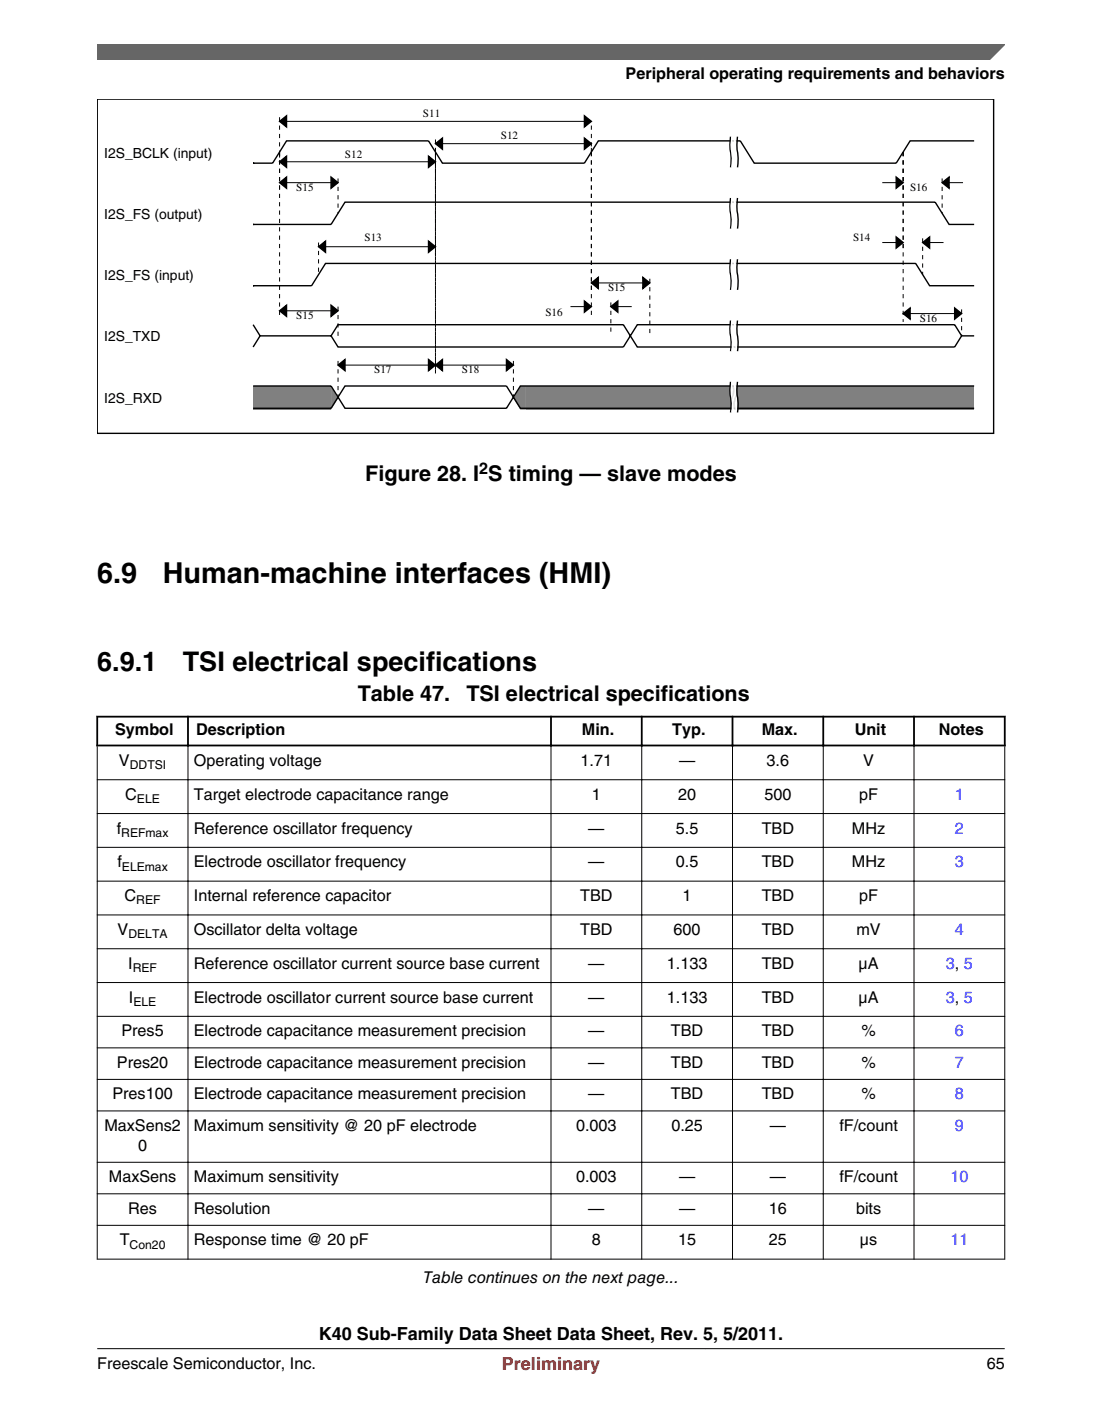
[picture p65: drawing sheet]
<svg xmlns="http://www.w3.org/2000/svg" width="216mm" height="274mm" viewBox="0 0 216 274" stroke-linecap="round" stroke-linejoin="round" font-family="sans-serif">
<defs><g id="words">
<g font-size="5.6">
<text x="19" y="114.1">6.9</text>
<text x="31.9" y="114.1">Human-machine interfaces (HMI)</text>
</g>
<g font-size="5.3">
<text x="19" y="131.5">6.9.1</text>
<text x="35.8" y="131.5">TSI electrical specifications</text>
</g>
<g font-size="4.2">
<text x="71.5" y="94.3">Figure 28. I S timing — slave modes</text>
<text x="70.1" y="137.2">Table 47.</text>
<text x="91.4" y="137.2">TSI electrical specifications</text>
</g>
<text font-size="3.5" x="62.5" y="262.3">K40 Sub-Family Data Sheet Data Sheet, Rev. 5, 5/2011.</text>
<text font-size="3.5" fill="#f00" x="98.3" y="268.2">Preliminary</text>
<g font-size="3.2">
<text x="122.6" y="15.5">Peripheral operating requirements and behaviors</text>
<text x="93.9" y="92.8">2</text>
<text x="22.6" y="144">Symbol</text>
<text x="38.4" y="144">Description</text>
<text x="114" y="144">Min.</text>
<text x="131.7" y="144">Typ.</text>
<text x="149.2" y="144">Max.</text>
<text x="167.4" y="144">Unit</text>
<text x="183.9" y="144">Notes</text>
<text x="23.3" y="150">V</text>
<text x="38" y="150">Operating voltage</text>
<text x="113.8" y="150">1.71</text>
<text x="133" y="150">—</text>
<text x="150.2" y="150">3.6</text>
<text x="169.1" y="150">V</text>
<text x="24.5" y="156.6">C</text>
<text x="38" y="156.6">Target electrode capacitance range</text>
<text x="116" y="156.6">1</text>
<text x="132.9" y="156.6">20</text>
<text x="149.8" y="156.6">500</text>
<text x="168.3" y="156.6">pF</text>
<text x="22.9" y="163.2">f</text>
<text x="38" y="163.2">Reference oscillator frequency</text>
<text x="115.3" y="163.2">—</text>
<text x="132.4" y="163.2">5.5</text>
<text x="149.2" y="163.2">TBD</text>
<text x="166.9" y="163.2">MHz</text>
<text x="23" y="169.8">f</text>
<text x="38" y="169.8">Electrode oscillator frequency</text>
<text x="115.3" y="169.8">—</text>
<text x="132.4" y="169.8">0.5</text>
<text x="149.2" y="169.8">TBD</text>
<text x="166.9" y="169.8">MHz</text>
<text x="24.4" y="176.4">C</text>
<text x="38" y="176.4">Internal reference capacitor</text>
<text x="113.7" y="176.4">TBD</text>
<text x="133.7" y="176.4">1</text>
<text x="149.2" y="176.4">TBD</text>
<text x="168.3" y="176.4">pF</text>
<text x="23" y="183.1">V</text>
<text x="38" y="183.1">Oscillator delta voltage</text>
<text x="113.7" y="183.1">TBD</text>
<text x="132" y="183.1">600</text>
<text x="149.2" y="183.1">TBD</text>
<text x="167.8" y="183.1">mV</text>
<text x="25.1" y="189.7">I</text>
<text x="38" y="189.7">Reference oscillator current source base current</text>
<text x="115.3" y="189.7">—</text>
<text x="130.6" y="189.7">1.133</text>
<text x="149.2" y="189.7">TBD</text>
<text x="168.2" y="189.7">μA</text>
<text x="25.2" y="196.3">I</text>
<text x="38" y="196.3">Electrode oscillator current source base current</text>
<text x="115.3" y="196.3">—</text>
<text x="130.6" y="196.3">1.133</text>
<text x="149.2" y="196.3">TBD</text>
<text x="168.2" y="196.3">μA</text>
<text x="23.8" y="202.9">Pres5</text>
<text x="38" y="202.9">Electrode capacitance measurement precision</text>
<text x="115.3" y="202.9">—</text>
<text x="131.4" y="202.9">TBD</text>
<text x="149.2" y="202.9">TBD</text>
<text x="168.8" y="202.9">%</text>
<text x="22.9" y="209.1">Pres20</text>
<text x="38" y="209.1">Electrode capacitance measurement precision</text>
<text x="115.3" y="209.1">—</text>
<text x="131.4" y="209.1">TBD</text>
<text x="149.2" y="209.1">TBD</text>
<text x="168.8" y="209.1">%</text>
<text x="22" y="215.3">Pres100</text>
<text x="38" y="215.3">Electrode capacitance measurement precision</text>
<text x="115.3" y="215.3">—</text>
<text x="131.4" y="215.3">TBD</text>
<text x="149.2" y="215.3">TBD</text>
<text x="168.8" y="215.3">%</text>
<text x="20.4" y="221.4">MaxSens2</text>
<text x="38" y="221.4">Maximum sensitivity @ 20 pF electrode</text>
<text x="112.9" y="221.4">0.003</text>
<text x="131.5" y="221.4">0.25</text>
<text x="150.8" y="221.4">—</text>
<text x="164.4" y="221.4">fF/count</text>
<text x="27.1" y="225.3">0</text>
<text x="21.3" y="231.5">MaxSens</text>
<text x="38" y="231.5">Maximum sensitivity</text>
<text x="112.9" y="231.5">0.003</text>
<text x="133" y="231.5">—</text>
<text x="150.8" y="231.5">—</text>
<text x="164.4" y="231.5">fF/count</text>
<text x="25.1" y="237.7">Res</text>
<text x="38" y="237.7">Resolution</text>
<text x="115.3" y="237.7">—</text>
<text x="133" y="237.7">—</text>
<text x="150.6" y="237.7">16</text>
<text x="167.7" y="237.7">bits</text>
<text x="23.5" y="243.8">T</text>
<text x="38" y="243.8">Response time @ 20 pF</text>
<text x="116" y="243.8">8</text>
<text x="132.9" y="243.8">15</text>
<text x="150.6" y="243.8">25</text>
<text x="168.5" y="243.8">μs</text>
<text x="82.9" y="251.2">Table continues on the next page...</text>
<text x="19" y="268">Freescale Semiconductor, Inc.</text>
<text x="193.3" y="268">65</text>
</g>
<g font-size="3.2" fill="#00f">
<text x="187.1" y="156.6">1</text>
<text x="187.1" y="163.2">2</text>
<text x="187.1" y="169.8">3</text>
<text x="187.1" y="183.1">4</text>
<text x="185.3" y="189.7">3, 5</text>
<text x="185.3" y="196.3">3, 5</text>
<text x="187.1" y="202.9">6</text>
<text x="187.1" y="209.1">7</text>
<text x="187.1" y="215.3">8</text>
<text x="187.1" y="221.4">9</text>
<text x="186.2" y="231.5">10</text>
<text x="186.2" y="243.8">11</text>
</g>
<g font-size="2.7">
<text x="20.4" y="30.9">I2S_BCLK (input)</text>
<text x="20.4" y="42.9">I2S_FS (output)</text>
<text x="20.4" y="54.9">I2S_FS (input)</text>
<text x="20.4" y="66.9">I2S_TXD</text>
<text x="20.4" y="78.9">I2S_RXD</text>
</g>
<g font-size="2.4">
<text x="25.4" y="150.6">DDTSI</text>
<text x="26.8" y="157.2">ELE</text>
<text x="23.8" y="163.8">REFmax</text>
<text x="23.9" y="170.5">ELEmax</text>
<text x="26.7" y="177.1">REF</text>
<text x="25.2" y="183.7">DELTA</text>
<text x="26" y="190.3">REF</text>
<text x="26.1" y="196.9">ELE</text>
<text x="25.4" y="244.5">Con20</text>
</g>
<g font-size="2.2">
<text x="82.9" y="22.9">S11</text>
<text x="98.1" y="27.3">S12</text>
<text x="67.6" y="30.9">S12</text>
<text x="58" y="37.4">S15</text>
<text x="178.3" y="37.4">S16</text>
<text x="71.4" y="47.2">S13</text>
<text x="167.1" y="47.2">S14</text>
<text x="119.1" y="57">S15</text>
<text x="58" y="62.5">S15</text>
<text x="106.9" y="61.9">S16</text>
<text x="180.2" y="63">S16</text>
<text x="73.3" y="73.1">S17</text>
<text x="90.5" y="73.1">S18</text>
</g>
</g></defs>
<path d="M19 19.4h175.7v65.5h-175.7z" fill="none" stroke="#000" stroke-width=".27"/>
<g fill="#808080">
<path d="M49.6 75.6h3.8v4.6h-3.8z"/>
<path d="M53.4 75.6h3.8v4.6h-3.8z"/>
<path d="M57.2 75.6h3.8v4.6h-3.8z"/>
<path d="M61 75.6h3.9v4.6h-3.9z"/>
<path d="M64.9 75.6l1.3 2.4-1.3 2.2z"/>
<path d="M102 75.6h1v4.6h-1l-1.4-2.2z"/>
<path d="M103 75.6h3.9v4.6h-3.9z"/>
<path d="M106.9 75.6h3.8v4.6h-3.8z"/>
<path d="M110.7 75.6h3.8v4.6h-3.8z"/>
<path d="M114.5 75.6h3.8v4.6h-3.8z"/>
<path d="M118.3 75.6h3.8v4.6h-3.8z"/>
<path d="M122.1 75.6h3.8v4.6h-3.8z"/>
<path d="M125.9 75.6h3.9v4.6h-3.9z"/>
<path d="M129.8 75.6h3.8v4.6h-3.8z"/>
<path d="M133.6 75.6h3.8v4.6h-3.8z"/>
<path d="M137.4 75.6h3.8v4.6h-3.8z"/>
<path d="M141.2 75.6h3.8v4.6h-3.8z"/>
<path d="M145 75.6h3.9v4.6h-3.9z"/>
<path d="M148.9 75.6h3.8v4.6h-3.8z"/>
<path d="M152.7 75.6h3.8v4.6h-3.8z"/>
<path d="M156.5 75.6h3.8v4.6h-3.8z"/>
<path d="M160.3 75.6h3.8v4.6h-3.8z"/>
<path d="M164.1 75.6h3.8v4.6h-3.8z"/>
<path d="M167.9 75.6h3.9v4.6h-3.9z"/>
<path d="M171.8 75.6h3.8v4.6h-3.8z"/>
<path d="M175.6 75.6h3.8v4.6h-3.8z"/>
<path d="M179.4 75.6h3.8v4.6h-3.8z"/>
<path d="M183.2 75.6h3.8v4.6h-3.8z"/>
<path d="M187 75.6h3.9v4.6h-3.9z"/>
</g>
<g fill="none" stroke="#000" stroke-width=".27">
<path d="M49.6 31.9h.1M54.8 35.8l1.3-1.1v2.2zM54.8 23.8l1.3-1.1v2.2zM54.8 31.7l1.3-1.1v2.2zM64.9 34.7l1.3 1.1-1.3 1.1zM84 30.6l1.3 1.1-1.3 1.1zM85.3 28.1l1.4-1.1v2.2zM114.5 22.7l1.4 1.1-1.4 1.1zM114.5 27l1.4 1.1-1.4 1.1zM143.1 26.8a14.8 14.8 0 0 0 .2 4.3l-.2 1.7M143.1 38.8a14.8 14.8 0 0 0 .2 4.3l-.2 1.7M144.5 26.8a14.8 14.8 0 0 0 .1 4.3l-.1 1.7"/>
<path d="M144.5 38.8a14.8 14.8 0 0 0 .1 4.3l-.1 1.7M175.6 34.7l1.3 1.1-1.3 1.1zM184.6 35.8l1.3-1.1v2.2zM190.9 27.6h-12.6l-2.7 4.3h-27.8l-2.8-4.3h-27.8l-2.7 4.3h-27.8l-2.7-4.3h-27.9l-2.7 4.3h-3.8M49.6 43.9h.1M49.6 43.9h15.3l2.7-4.3h115.6l2.7 4.3h5M49.6 55.9h.1M49.6 55.9h11.4l2.8-4.3h115.6l2.7 4.3h8.8M62.4 48.3l1.4-1.1v2.2zM64.9 59.8l1.3 1.1-1.3 1zM84 47.2l1.3 1.1-1.3 1.1zM114.5 58.9l1.4 1.1-1.4 1.1z"/>
<path d="M115.9 55.4l1.3-1.1v2.2zM125.9 54.3l1.4 1.1-1.4 1.1zM143.1 50.8a14.8 14.8 0 0 0 .2 4.3l-.2 1.7M144.5 50.8a14.8 14.8 0 0 0 .1 4.3l-.1 1.7M175.6 46.4l1.3 1.1-1.3 1.1zM180.8 47.5l1.3-1.1v2.2zM49.6 75.6h15.3l2.7 4.3h31.6l2.8-4.3h88.9M49.6 79.9h15.3l2.7-4.3h31.6l2.8 4.3h88.9M49.6 63.6l1.4 2.2M54.8 60.9l1.3-1.1v2.1zM64.9 65.8h-13.9l-1.4 2.1M64.9 65.8l1.3 2.1h55.9l2.8-4.3h62.1l1.4 2.2"/>
<path d="M64.9 65.8l1.3-2.2h55.9l2.8 4.3h62.1l1.4-2.1h2.5M66.2 71.5l1.4-1.1v2.2zM84 70.4l1.3 1.1-1.3 1.1zM85.3 71.5l1.4-1.1v2.2zM99.2 70.4l1.4 1.1-1.4 1.1zM119.7 60l1.3-1.1v2.2zM143.1 62.8a14.8 14.8 0 0 0 .2 4.3l-.2 1.7M143.1 74.8a14.8 14.8 0 0 0 .2 4.3l-.2 1.7M144.5 62.8a14.8 14.8 0 0 0 .1 4.3l-.1 1.7M144.5 74.8a14.8 14.8 0 0 0 .1 4.3l-.1 1.7M176.9 61.4l1.4-1.1v2.2zM187 60.3l1.4 1.1-1.4 1.1z"/>
</g>
<g fill="#000">
<path d="M54.8 35.8l1.3-1.1v2.2zM54.8 23.8l1.3-1.1v2.2zM54.8 31.7l1.3-1.1v2.2zM64.9 34.7l1.3 1.1-1.3 1.1zM84 30.6l1.3 1.1-1.3 1.1zM85.3 28.1l1.4-1.1v2.2zM114.5 22.7l1.4 1.1-1.4 1.1zM114.5 27l1.4 1.1-1.4 1.1zM175.6 34.7l1.3 1.1-1.3 1.1zM184.6 35.8l1.3-1.1v2.2zM62.4 48.3l1.4-1.1v2.2zM84 47.2l1.3 1.1-1.3 1.1z"/>
<path d="M115.9 55.4l1.3-1.1v2.2zM125.9 54.3l1.4 1.1-1.4 1.1zM175.6 46.4l1.3 1.1-1.3 1.1zM180.8 47.5l1.3-1.1v2.2zM54.8 60.9l1.3-1.1v2.1zM64.9 59.8l1.3 1.1-1.3 1zM66.2 71.5l1.4-1.1v2.2zM84 70.4l1.3 1.1-1.3 1.1zM85.3 71.5l1.4-1.1v2.2zM99.2 70.4l1.4 1.1-1.4 1.1zM114.5 58.9l1.4 1.1-1.4 1.1zM119.7 60l1.3-1.1v2.2z"/>
<path d="M176.9 61.4l1.4-1.1v2.2zM187 60.3l1.4 1.1-1.4 1.1z"/>
</g>
<g fill="none" stroke="#000" stroke-width=".2" stroke-dasharray=".8 .8" stroke-linecap="butt">
<path d="M54.8 29.8v7.6M54.8 29.8v32.7M54.8 22.9v6.9M54.8 30.9v-1.1M66.2 34.9v6.9M85.3 29.8v20.1M85.3 29.8v43.3M85.3 32.5v-2.7M85.3 27.3v2.5M115.9 29.8v27.2M115.9 29.8v31.9M115.9 24.6v5.2"/>
<path d="M115.9 28.9v.9M176.9 29.8v7.6M176.9 29.8v19.3M176.9 29.8v33.2M184.6 34.9v6.9M62.4 47.5v6.3M119.7 59.2v6.6M127.3 54.6v11.2M180.8 46.7v7.1M66.2 60v5.8M66.2 70.7v7.1M85.3 72.3v-42.5"/>
<path d="M100.6 70.7v7.1M188.4 60.6v5.2"/>
</g>
<g fill="none" stroke="#000" stroke-width=".2">
<path d="M54.8 35.8h11.4M54.8 23.8h61.1M54.8 31.7h30.5M85.3 28.1h30.6M172.9 35.8h4M184.6 35.8h4.1M62.4 48.3h22.9M115.9 55.4h11.4M172.9 47.5h4M180.8 47.5h4.1M54.8 60.9h11.4M66.2 71.5h34.4"/>
<path d="M111.8 60h4.1M119.7 60h4.1M176.9 61.4h11.5"/>
</g>
<g fill="none" stroke="#fff" stroke-width=".27">
<path d="M143.4 26.8a14.8 14.8 0 0 0 .1 4.3l-.1 1.7M143.4 38.8a14.8 14.8 0 0 0 .1 4.3l-.1 1.7M143.7 26.8a14.8 14.8 0 0 0 .1 4.3l-.1 1.7M143.7 38.8a14.8 14.8 0 0 0 .1 4.3l-.1 1.7M143.9 26.8a14.8 14.8 0 0 0 .2 4.3l-.2 1.7M143.9 38.8a14.8 14.8 0 0 0 .2 4.3l-.2 1.7M144.2 26.8a14.8 14.8 0 0 0 .1 4.3l-.1 1.7M144.2 38.8a14.8 14.8 0 0 0 .1 4.3l-.1 1.7M143.4 50.8a14.8 14.8 0 0 0 .1 4.3l-.1 1.7M143.7 50.8a14.8 14.8 0 0 0 .1 4.3l-.1 1.7M143.9 50.8a14.8 14.8 0 0 0 .2 4.3l-.2 1.7M144.2 50.8a14.8 14.8 0 0 0 .1 4.3l-.1 1.7"/>
<path d="M143.4 62.8a14.8 14.8 0 0 0 .1 4.3l-.1 1.7M143.4 74.8a14.8 14.8 0 0 0 .1 4.3l-.1 1.7M143.7 62.8a14.8 14.8 0 0 0 .1 4.3l-.1 1.7M143.7 74.8a14.8 14.8 0 0 0 .1 4.3l-.1 1.7M143.9 62.8a14.8 14.8 0 0 0 .2 4.3l-.2 1.7M143.9 74.8a14.8 14.8 0 0 0 .2 4.3l-.2 1.7M144.2 62.8a14.8 14.8 0 0 0 .1 4.3l-.1 1.7M144.2 74.8a14.8 14.8 0 0 0 .1 4.3l-.1 1.7"/>
</g>
<g fill="#fff">
<path d="M19 133.6h177.8v118.7h-177.8z" fill-rule="evenodd"/>
<path d="M19.2 140.5h17.5v5.3h-17.5z" fill-rule="evenodd"/>
<path d="M37 140.5h70.8v5.3h-70.8z" fill-rule="evenodd"/>
<path d="M108.1 140.5h17.5v5.3h-17.5z" fill-rule="evenodd"/>
<path d="M125.9 140.5h17.4v5.3h-17.4z" fill-rule="evenodd"/>
<path d="M143.7 140.5h17.4v5.3h-17.4z" fill-rule="evenodd"/>
<path d="M161.5 140.5h17.4v5.3h-17.4z" fill-rule="evenodd"/>
<path d="M179.2 140.5h17.5v5.3h-17.5z" fill-rule="evenodd"/>
<path d="M19.1 146.1h17.6v6.5h-17.6z" fill-rule="evenodd"/>
<path d="M36.9 146.1h71v6.5h-71z" fill-rule="evenodd"/>
<path d="M108 146.1h17.6v6.5h-17.6z" fill-rule="evenodd"/>
<path d="M125.8 146.1h17.6v6.5h-17.6z" fill-rule="evenodd"/>
<path d="M143.6 146.1h17.6v6.5h-17.6z" fill-rule="evenodd"/>
<path d="M161.4 146.1h17.6v6.5h-17.6z" fill-rule="evenodd"/>
<path d="M179.2 146.1h17.6v6.5h-17.6z" fill-rule="evenodd"/>
<path d="M19.1 152.8h17.6v6.4h-17.6z" fill-rule="evenodd"/>
<path d="M36.9 152.8h71v6.4h-71z" fill-rule="evenodd"/>
<path d="M108 152.8h17.6v6.4h-17.6z" fill-rule="evenodd"/>
<path d="M125.8 152.8h17.6v6.4h-17.6z" fill-rule="evenodd"/>
<path d="M143.6 152.8h17.6v6.4h-17.6z" fill-rule="evenodd"/>
<path d="M161.4 152.8h17.6v6.4h-17.6z" fill-rule="evenodd"/>
<path d="M179.2 152.8h17.6v6.4h-17.6z" fill-rule="evenodd"/>
<path d="M19.1 159.4h17.6v6.4h-17.6z" fill-rule="evenodd"/>
<path d="M36.9 159.4h71v6.4h-71z" fill-rule="evenodd"/>
<path d="M108 159.4h17.6v6.4h-17.6z" fill-rule="evenodd"/>
<path d="M125.8 159.4h17.6v6.4h-17.6z" fill-rule="evenodd"/>
<path d="M143.6 159.4h17.6v6.4h-17.6z" fill-rule="evenodd"/>
<path d="M161.4 159.4h17.6v6.4h-17.6z" fill-rule="evenodd"/>
<path d="M179.2 159.4h17.6v6.4h-17.6z" fill-rule="evenodd"/>
<path d="M19.1 166h17.6v6.4h-17.6z" fill-rule="evenodd"/>
<path d="M36.9 166h71v6.4h-71z" fill-rule="evenodd"/>
<path d="M108 166h17.6v6.4h-17.6z" fill-rule="evenodd"/>
<path d="M125.8 166h17.6v6.4h-17.6z" fill-rule="evenodd"/>
<path d="M143.6 166h17.6v6.4h-17.6z" fill-rule="evenodd"/>
<path d="M161.4 166h17.6v6.4h-17.6z" fill-rule="evenodd"/>
<path d="M179.2 166h17.6v6.4h-17.6z" fill-rule="evenodd"/>
<path d="M19.1 172.6h17.6v6.5h-17.6z" fill-rule="evenodd"/>
<path d="M36.9 172.6h71v6.5h-71z" fill-rule="evenodd"/>
<path d="M108 172.6h17.6v6.5h-17.6z" fill-rule="evenodd"/>
<path d="M125.8 172.6h17.6v6.5h-17.6z" fill-rule="evenodd"/>
<path d="M143.6 172.6h17.6v6.5h-17.6z" fill-rule="evenodd"/>
<path d="M161.4 172.6h17.6v6.5h-17.6z" fill-rule="evenodd"/>
<path d="M179.2 172.6h17.6v6.5h-17.6z" fill-rule="evenodd"/>
<path d="M19.1 179.2h17.6v6.5h-17.6z" fill-rule="evenodd"/>
<path d="M36.9 179.2h71v6.5h-71z" fill-rule="evenodd"/>
<path d="M108 179.2h17.6v6.5h-17.6z" fill-rule="evenodd"/>
<path d="M125.8 179.2h17.6v6.5h-17.6z" fill-rule="evenodd"/>
<path d="M143.6 179.2h17.6v6.5h-17.6z" fill-rule="evenodd"/>
<path d="M161.4 179.2h17.6v6.5h-17.6z" fill-rule="evenodd"/>
<path d="M179.2 179.2h17.6v6.5h-17.6z" fill-rule="evenodd"/>
<path d="M19.1 185.9h17.6v6.4h-17.6z" fill-rule="evenodd"/>
<path d="M36.9 185.9h71v6.4h-71z" fill-rule="evenodd"/>
<path d="M108 185.9h17.6v6.4h-17.6z" fill-rule="evenodd"/>
<path d="M125.8 185.9h17.6v6.4h-17.6z" fill-rule="evenodd"/>
<path d="M143.6 185.9h17.6v6.4h-17.6z" fill-rule="evenodd"/>
<path d="M161.4 185.9h17.6v6.4h-17.6z" fill-rule="evenodd"/>
<path d="M179.2 185.9h17.6v6.4h-17.6z" fill-rule="evenodd"/>
<path d="M19.1 192.5h17.6v6.4h-17.6z" fill-rule="evenodd"/>
<path d="M36.9 192.5h71v6.4h-71z" fill-rule="evenodd"/>
<path d="M108 192.5h17.6v6.4h-17.6z" fill-rule="evenodd"/>
<path d="M125.8 192.5h17.6v6.4h-17.6z" fill-rule="evenodd"/>
<path d="M143.6 192.5h17.6v6.4h-17.6z" fill-rule="evenodd"/>
<path d="M161.4 192.5h17.6v6.4h-17.6z" fill-rule="evenodd"/>
<path d="M179.2 192.5h17.6v6.4h-17.6z" fill-rule="evenodd"/>
<path d="M19.1 199.1h17.6v6h-17.6z" fill-rule="evenodd"/>
<path d="M36.9 199.1h71v6h-71z" fill-rule="evenodd"/>
<path d="M108 199.1h17.6v6h-17.6z" fill-rule="evenodd"/>
<path d="M125.8 199.1h17.6v6h-17.6z" fill-rule="evenodd"/>
<path d="M143.6 199.1h17.6v6h-17.6z" fill-rule="evenodd"/>
<path d="M161.4 199.1h17.6v6h-17.6z" fill-rule="evenodd"/>
<path d="M179.2 199.1h17.6v6h-17.6z" fill-rule="evenodd"/>
<path d="M19.1 205.3h17.6v6h-17.6z" fill-rule="evenodd"/>
<path d="M36.9 205.3h71v6h-71z" fill-rule="evenodd"/>
<path d="M108 205.3h17.6v6h-17.6z" fill-rule="evenodd"/>
<path d="M125.8 205.3h17.6v6h-17.6z" fill-rule="evenodd"/>
<path d="M143.6 205.3h17.6v6h-17.6z" fill-rule="evenodd"/>
<path d="M161.4 205.3h17.6v6h-17.6z" fill-rule="evenodd"/>
<path d="M179.2 205.3h17.6v6h-17.6z" fill-rule="evenodd"/>
<path d="M19.1 211.4h17.6v6h-17.6z" fill-rule="evenodd"/>
<path d="M36.9 211.4h71v6h-71z" fill-rule="evenodd"/>
<path d="M108 211.4h17.6v6h-17.6z" fill-rule="evenodd"/>
<path d="M125.8 211.4h17.6v6h-17.6z" fill-rule="evenodd"/>
<path d="M143.6 211.4h17.6v6h-17.6z" fill-rule="evenodd"/>
<path d="M161.4 211.4h17.6v6h-17.6z" fill-rule="evenodd"/>
<path d="M179.2 211.4h17.6v6h-17.6z" fill-rule="evenodd"/>
<path d="M19.1 217.6h17.6v9.9h-17.6z" fill-rule="evenodd"/>
<path d="M36.9 217.6h71v9.9h-71z" fill-rule="evenodd"/>
<path d="M108 217.6h17.6v9.9h-17.6z" fill-rule="evenodd"/>
<path d="M125.8 217.6h17.6v9.9h-17.6z" fill-rule="evenodd"/>
<path d="M143.6 217.6h17.6v9.9h-17.6z" fill-rule="evenodd"/>
<path d="M161.4 217.6h17.6v9.9h-17.6z" fill-rule="evenodd"/>
<path d="M179.2 217.6h17.6v9.9h-17.6z" fill-rule="evenodd"/>
<path d="M19.1 227.7h17.6v6h-17.6z" fill-rule="evenodd"/>
<path d="M36.9 227.7h71v6h-71z" fill-rule="evenodd"/>
<path d="M108 227.7h17.6v6h-17.6z" fill-rule="evenodd"/>
<path d="M125.8 227.7h17.6v6h-17.6z" fill-rule="evenodd"/>
<path d="M143.6 227.7h17.6v6h-17.6z" fill-rule="evenodd"/>
<path d="M161.4 227.7h17.6v6h-17.6z" fill-rule="evenodd"/>
<path d="M179.2 227.7h17.6v6h-17.6z" fill-rule="evenodd"/>
<path d="M19.1 233.8h17.6v6h-17.6z" fill-rule="evenodd"/>
<path d="M36.9 233.8h71v6h-71z" fill-rule="evenodd"/>
<path d="M108 233.8h17.6v6h-17.6z" fill-rule="evenodd"/>
<path d="M125.8 233.8h17.6v6h-17.6z" fill-rule="evenodd"/>
<path d="M143.6 233.8h17.6v6h-17.6z" fill-rule="evenodd"/>
<path d="M161.4 233.8h17.6v6h-17.6z" fill-rule="evenodd"/>
<path d="M179.2 233.8h17.6v6h-17.6z" fill-rule="evenodd"/>
<path d="M19.1 240h17.6v6.5h-17.6z" fill-rule="evenodd"/>
<path d="M36.9 240h71v6.5h-71z" fill-rule="evenodd"/>
<path d="M108 240h17.6v6.5h-17.6z" fill-rule="evenodd"/>
<path d="M125.8 240h17.6v6.5h-17.6z" fill-rule="evenodd"/>
<path d="M143.6 240h17.6v6.5h-17.6z" fill-rule="evenodd"/>
<path d="M161.4 240h17.6v6.5h-17.6z" fill-rule="evenodd"/>
<path d="M179.2 240h17.6v6.5h-17.6z" fill-rule="evenodd"/>
</g>
<path d="M18.9 140.3h178.1M18.9 146h178.1M19 140.2v5.9M36.8 140.2v5.9M107.9 140.2v5.9M125.7 140.2v5.9M143.5 140.2v5.9M161.3 140.2v5.9M179.1 140.2v5.9M196.8 140.2v5.9" fill="none" stroke="#000" stroke-width=".35"/>
<g fill="none" stroke="#000" stroke-width=".2">
<path d="M19 152.7h177.9M19 159.3h177.9M19 146.1v100.5M36.8 145.8v100.8M107.9 145.8v100.8M125.7 145.8v100.8M143.5 145.8v100.8M161.3 145.8v100.8M179.1 145.8v100.8M196.8 146.1v100.5M19 165.9h177.9M19 172.5h177.9"/>
<path d="M19 179.1h177.9M19 185.8h177.9M19 192.4h177.9M19 199h177.9M19 205.2h177.9M19 211.3h177.9M19 217.5h177.9M19 227.6h177.9M19 233.8h177.9M19 239.9h177.9M19 246.5h177.9"/>
</g>
<path d="M19 8.7h177.8l-5.6 3h-172.2z" fill="#666"/>
<path d="M19 11.7v-3h177.8l-3 3" fill="none" stroke="#666" stroke-width=".28"/>
<path d="M19 264.1h177.8" fill="none" stroke="#000" stroke-width=".2"/>
<use href="#words"/>
</svg>
